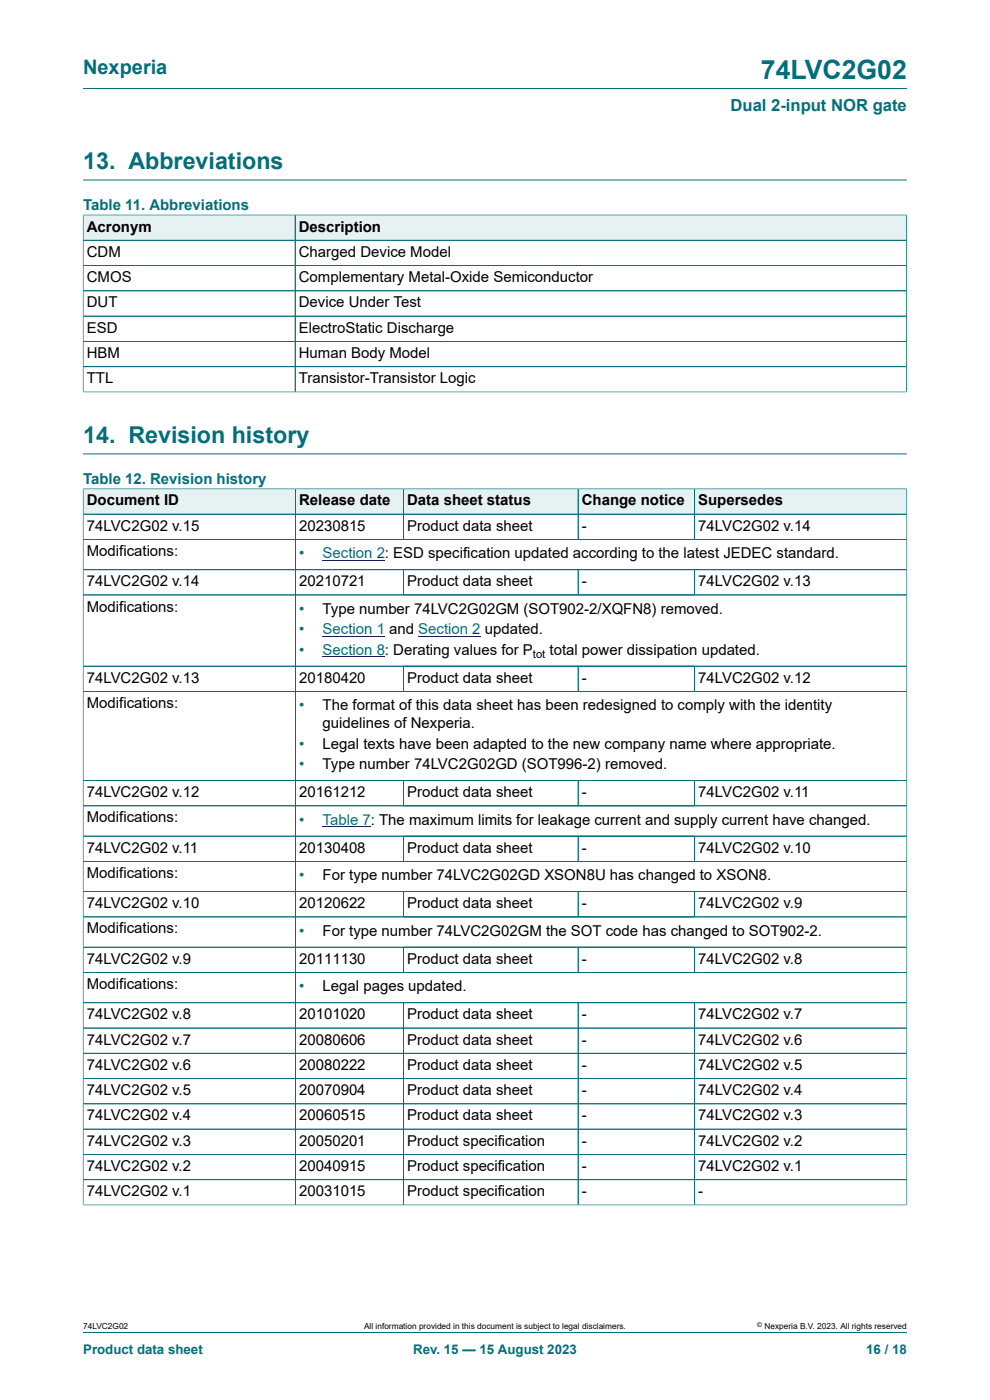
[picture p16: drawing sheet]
<svg xmlns="http://www.w3.org/2000/svg" width="210mm" height="297mm" viewBox="0 0 210 297" stroke-linecap="round" stroke-linejoin="round" font-family="sans-serif">
<defs><g id="words">
<text font-size="5.6" fill="#036f7b" x="161.4" y="16.8">74LVC2G02</text>
<g font-size="4.9" fill="#036f7b">
<text x="17.6" y="35.9">13. Abbreviations</text>
<text x="17.6" y="94">14. Revision history</text>
</g>
<text font-size="4.2" fill="#036f7b" x="17.6" y="15.6">Nexperia</text>
<text font-size="3.5" fill="#036f7b" x="155" y="23.7">Dual 2-input NOR gate</text>
<g font-size="3.2" fill="#036f7b">
<text x="17.6" y="44.5">Table 11. Abbreviations</text>
<text x="17.6" y="102.6">Table 12. Revision history</text>
<text x="63.4" y="118.5">•</text>
<text x="63.4" y="130.3">•</text>
<text x="63.4" y="134.6">•</text>
<text x="63.4" y="138.9">•</text>
<text x="63.4" y="150.7">•</text>
<text x="63.4" y="158.9">•</text>
<text x="63.4" y="163.2">•</text>
<text x="63.4" y="175">•</text>
<text x="63.4" y="186.8">•</text>
<text x="63.4" y="198.6">•</text>
<text x="63.4" y="210.3">•</text>
</g>
<g font-size="3.2">
<text x="18.4" y="49.1">Acronym</text>
<text x="63.4" y="49.1">Description</text>
<text x="18.4" y="54.5">CDM</text>
<text x="18.4" y="59.8">CMOS</text>
<text x="63.4" y="54.5">Charged Device Model</text>
<text x="63.4" y="59.8">Complementary Metal-Oxide Semiconductor</text>
<text x="18.4" y="65.2">DUT</text>
<text x="63.4" y="65.2">Device Under Test</text>
<text x="18.4" y="70.6">ESD</text>
<text x="63.4" y="70.6">ElectroStatic Discharge</text>
<text x="18.4" y="75.9">HBM</text>
<text x="63.4" y="75.9">Human Body Model</text>
<text x="18.4" y="81.3">TTL</text>
<text x="63.4" y="81.3">Transistor-Transistor Logic</text>
<text x="18.4" y="107.2">Document ID</text>
<text x="63.4" y="107.2">Release date</text>
<text x="86.4" y="107.2">Data sheet status</text>
<text x="123.4" y="107.2">Change notice</text>
<text x="148.1" y="107.2">Supersedes</text>
<text x="18.4" y="112.6">74LVC2G02 v.15</text>
<text x="63.4" y="112.6">20230815</text>
<text x="86.4" y="112.6">Product data sheet</text>
<text x="123.4" y="112.6">-</text>
<text x="148.1" y="112.6">74LVC2G02 v.14</text>
<text x="18.4" y="117.9">Modifications:</text>
<text x="18.4" y="124.4">74LVC2G02 v.14</text>
<text x="63.4" y="124.4">20210721</text>
<text x="86.4" y="124.4">Product data sheet</text>
<text x="123.4" y="124.4">-</text>
<text x="148.1" y="124.4">74LVC2G02 v.13</text>
<text x="18.4" y="129.7">Modifications:</text>
<text x="68.4" y="130.3">Type number 74LVC2G02GM (SOT902-2/XQFN8) removed.</text>
<text x="116.6" y="138.9">total power dissipation updated.</text>
<text x="18.4" y="144.8">74LVC2G02 v.13</text>
<text x="63.4" y="144.8">20180420</text>
<text x="86.4" y="144.8">Product data sheet</text>
<text x="123.4" y="144.8">-</text>
<text x="148.1" y="144.8">74LVC2G02 v.12</text>
<text x="18.4" y="150.2">Modifications:</text>
<text x="68.4" y="150.7">The format of this data sheet has been redesigned to comply with the identity</text>
<text x="68.4" y="154.5">guidelines of Nexperia.</text>
<text x="68.4" y="158.9">Legal texts have been adapted to the new company name where appropriate.</text>
<text x="68.4" y="163.2">Type number 74LVC2G02GD (SOT996-2) removed.</text>
<text x="18.4" y="169.1">74LVC2G02 v.12</text>
<text x="63.4" y="169.1">20161212</text>
<text x="86.4" y="169.1">Product data sheet</text>
<text x="123.4" y="169.1">-</text>
<text x="148.1" y="169.1">74LVC2G02 v.11</text>
<text x="18.4" y="174.5">Modifications:</text>
<text x="18.4" y="180.9">74LVC2G02 v.11</text>
<text x="63.4" y="180.9">20130408</text>
<text x="86.4" y="180.9">Product data sheet</text>
<text x="123.4" y="180.9">-</text>
<text x="148.1" y="180.9">74LVC2G02 v.10</text>
<text x="18.4" y="186.2">Modifications:</text>
<text x="68.4" y="186.8">For type number 74LVC2G02GD XSON8U has changed to XSON8.</text>
<text x="18.4" y="192.7">74LVC2G02 v.10</text>
<text x="63.4" y="192.7">20120622</text>
<text x="86.4" y="192.7">Product data sheet</text>
<text x="123.4" y="192.7">-</text>
<text x="148.1" y="192.7">74LVC2G02 v.9</text>
<text x="18.4" y="198">Modifications:</text>
<text x="68.4" y="198.6">For type number 74LVC2G02GM the SOT code has changed to SOT902-2.</text>
<text x="18.4" y="204.4">74LVC2G02 v.9</text>
<text x="18.4" y="209.8">Modifications:</text>
<text x="63.4" y="204.4">20111130</text>
<text x="86.4" y="204.4">Product data sheet</text>
<text x="123.4" y="204.4">-</text>
<text x="148.1" y="204.4">74LVC2G02 v.8</text>
<text x="68.4" y="210.3">Legal pages updated.</text>
<text x="18.4" y="216.2">74LVC2G02 v.8</text>
<text x="18.4" y="221.6">74LVC2G02 v.7</text>
<text x="63.4" y="216.2">20101020</text>
<text x="63.4" y="221.6">20080606</text>
<text x="86.4" y="216.2">Product data sheet</text>
<text x="86.4" y="221.6">Product data sheet</text>
<text x="123.4" y="216.2">-</text>
<text x="123.4" y="221.6">-</text>
<text x="148.1" y="216.2">74LVC2G02 v.7</text>
<text x="148.1" y="221.6">74LVC2G02 v.6</text>
<text x="18.4" y="227">74LVC2G02 v.6</text>
<text x="63.4" y="227">20080222</text>
<text x="86.4" y="227">Product data sheet</text>
<text x="123.4" y="227">-</text>
<text x="148.1" y="227">74LVC2G02 v.5</text>
<text x="18.4" y="232.3">74LVC2G02 v.5</text>
<text x="63.4" y="232.3">20070904</text>
<text x="86.4" y="232.3">Product data sheet</text>
<text x="123.4" y="232.3">-</text>
<text x="148.1" y="232.3">74LVC2G02 v.4</text>
<text x="18.4" y="237.7">74LVC2G02 v.4</text>
<text x="63.4" y="237.7">20060515</text>
<text x="86.4" y="237.7">Product data sheet</text>
<text x="123.4" y="237.7">-</text>
<text x="148.1" y="237.7">74LVC2G02 v.3</text>
<text x="18.4" y="243">74LVC2G02 v.3</text>
<text x="63.4" y="243">20050201</text>
<text x="86.4" y="243">Product specification</text>
<text x="123.4" y="243">-</text>
<text x="148.1" y="243">74LVC2G02 v.2</text>
<text x="18.4" y="248.4">74LVC2G02 v.2</text>
<text x="63.4" y="248.4">20040915</text>
<text x="86.4" y="248.4">Product specification</text>
<text x="123.4" y="248.4">-</text>
<text x="148.1" y="248.4">74LVC2G02 v.1</text>
<text x="18.4" y="253.8">74LVC2G02 v.1</text>
<text x="63.4" y="253.8">20031015</text>
<text x="86.4" y="253.8">Product specification</text>
<text x="123.4" y="253.8">-</text>
<text x="148.1" y="253.8">-</text>
</g>
<g font-size="3.2" fill="#00f">
<text x="68.4" y="118.5">Section 2: ESD specification updated according to the latest JEDEC standard.</text>
<text x="68.4" y="134.6">Section 1 and Section 2 updated.</text>
<text x="68.4" y="138.9">Section 8: Derating values for P</text>
<text x="68.4" y="175">Table 7: The maximum limits for leakage current and supply current have changed.</text>
</g>
<g font-size="2.8" fill="#036f7b">
<text x="17.6" y="287.2">Product data sheet</text>
<text x="87.6" y="287.2">Rev. 15 — 15 August 2023</text>
<text x="183.7" y="287.2">16 / 18</text>
</g>
<text font-size="2.4" x="113.1" y="139.6">tot</text>
<g font-size="1.8">
<text x="17.6" y="282">74LVC2G02</text>
<text x="77.2" y="282">All information provided in this document is subject to legal disclaimers.</text>
<text x="162.2" y="282">Nexperia B.V. 2023. All rights reserved</text>
</g>
<text font-size="1.4" x="160.6" y="281.6">©</text>
</g></defs>
<path d="M17.6 18.8h174.8M17.6 38.2h174.8" fill="none" stroke="#036f7b" stroke-width=".21"/>
<path d="M17.7 45.7h44.8v5.2h-44.8z" fill="#e6f1f2"/>
<path d="M17.6 45.5v5.5h45v-5.4h-45" fill="none" stroke="#036f7b" stroke-width=".21"/>
<path d="M62.7 45.7h129.5v5.2h-129.5z" fill="#e6f1f2"/>
<path d="M17.6 51h174.7M17.6 56.3h174.7M17.6 45.7v37.5M17.7 45.6h174.6M62.6 45.6v37.5M192.3 45.5v37.7M17.6 61.7h174.7M17.6 67.1h174.7M17.6 72.4h174.7M17.6 77.8h174.7M17.6 83.1h174.7M17.6 96.3h174.8" fill="none" stroke="#036f7b" stroke-width=".21"/>
<path d="M17.7 103.8h44.9v5.2h-44.9z" fill="#e6f1f2"/>
<path d="M17.6 103.6v5.5h45.1v-5.4h-45.1" fill="none" stroke="#036f7b" stroke-width=".21"/>
<path d="M62.7 103.8h22.8v5.2h-22.8z" fill="#e6f1f2"/>
<path d="M62.7 103.7h22.9v5.4h-22.9z" fill="none" stroke="#036f7b" stroke-width=".21"/>
<path d="M85.7 103.8h36.9v5.2h-36.9z" fill="#e6f1f2"/>
<path d="M85.6 103.7h37v5.4h-37z" fill="none" stroke="#036f7b" stroke-width=".21"/>
<path d="M122.7 103.8h24.6v5.2h-24.6z" fill="#e6f1f2"/>
<path d="M122.6 103.7h24.7v5.4h-24.7z" fill="none" stroke="#036f7b" stroke-width=".21"/>
<path d="M147.4 103.8h44.9v5.2h-44.9z" fill="#e6f1f2"/>
<path d="M17.6 114.4h174.8M62.7 109.1v11.8M85.6 109.1v5.3M122.6 109.1v5.3M192.4 103.6v17.3h-174.8v-11.8h174.8M192.4 103.7h-45.1v10.7" fill="none" stroke="#036f7b" stroke-width=".21"/>
<path d="M68.4 118.8h11.5" fill="none" stroke="#00f" stroke-width=".21"/>
<path d="M79.9 118.8h1.8z" fill="#00f"/>
<path d="M17.6 120.9h174.8v20.4h-174.8zM62.7 120.9v20.4M85.6 120.9v5.3M122.6 120.9v5.3M147.3 120.9v5.3M192.4 126.2h-174.8" fill="none" stroke="#036f7b" stroke-width=".21"/>
<path d="M68.4 134.9h11.5" fill="none" stroke="#00f" stroke-width=".21"/>
<path d="M79.9 134.9l1.8 .1z" fill="#00f"/>
<path d="M88.7 134.9h11.5" fill="none" stroke="#00f" stroke-width=".21"/>
<path d="M100.2 134.9l1.7 .1z" fill="#00f"/>
<path d="M68.4 139.3h11.5" fill="none" stroke="#00f" stroke-width=".21"/>
<path d="M79.9 139.2l1.8 .1z" fill="#00f"/>
<g fill="none" stroke="#036f7b" stroke-width=".21">
<path d="M17.6 103.8v151.9M17.7 103.7h174.6M17.7 109.1h174.6M62.7 103.8v151.8M85.6 103.8v10.6M122.6 103.8v10.6M147.3 103.8v10.6M192.3 114.4h-174.6M192.4 103.8v151.9M17.7 120.9h174.6M85.6 120.9v5.3M122.6 120.9v5.3"/>
<path d="M147.3 120.9v5.3M192.3 126.2h-174.6M17.6 141.3h174.8M85.6 141.3v5.4M122.6 141.3v5.4M147.3 141.3v5.4M192.4 146.7h-174.8M17.6 171h174.8M85.6 165.6v5.4M85.6 177.4v5.3M122.6 165.6v5.4M122.6 177.4v5.3"/>
<path d="M147.3 165.6v5.4M147.3 177.4v5.3M192.4 165.6h-174.8M192.4 177.4h-174.8M17.6 182.7h174.8M85.6 189.2v5.3M122.6 189.2v5.3M147.3 189.2v5.3M192.4 189.2h-174.8M192.4 194.5h-174.8M17.6 200.9h174.8M17.6 212.7h174.8"/>
<path d="M85.6 200.9v5.4M85.6 212.7v42.9M122.6 200.9v5.4M122.6 212.7v42.9M147.3 200.9v5.4M147.3 212.7v42.9M192.4 206.3h-174.8M192.4 218.1h-174.8M17.6 234.2h174.8M192.4 223.4h-174.8M192.4 228.8h-174.8M192.4 239.5h-174.8"/>
<path d="M17.6 255.6h174.8M192.4 244.9h-174.8M192.4 250.3h-174.8M17.6 282.6h174.8"/>
</g>
<path d="M68.4 175.3h10.3" fill="none" stroke="#00f" stroke-width=".21"/>
<use href="#words"/>
</svg>
